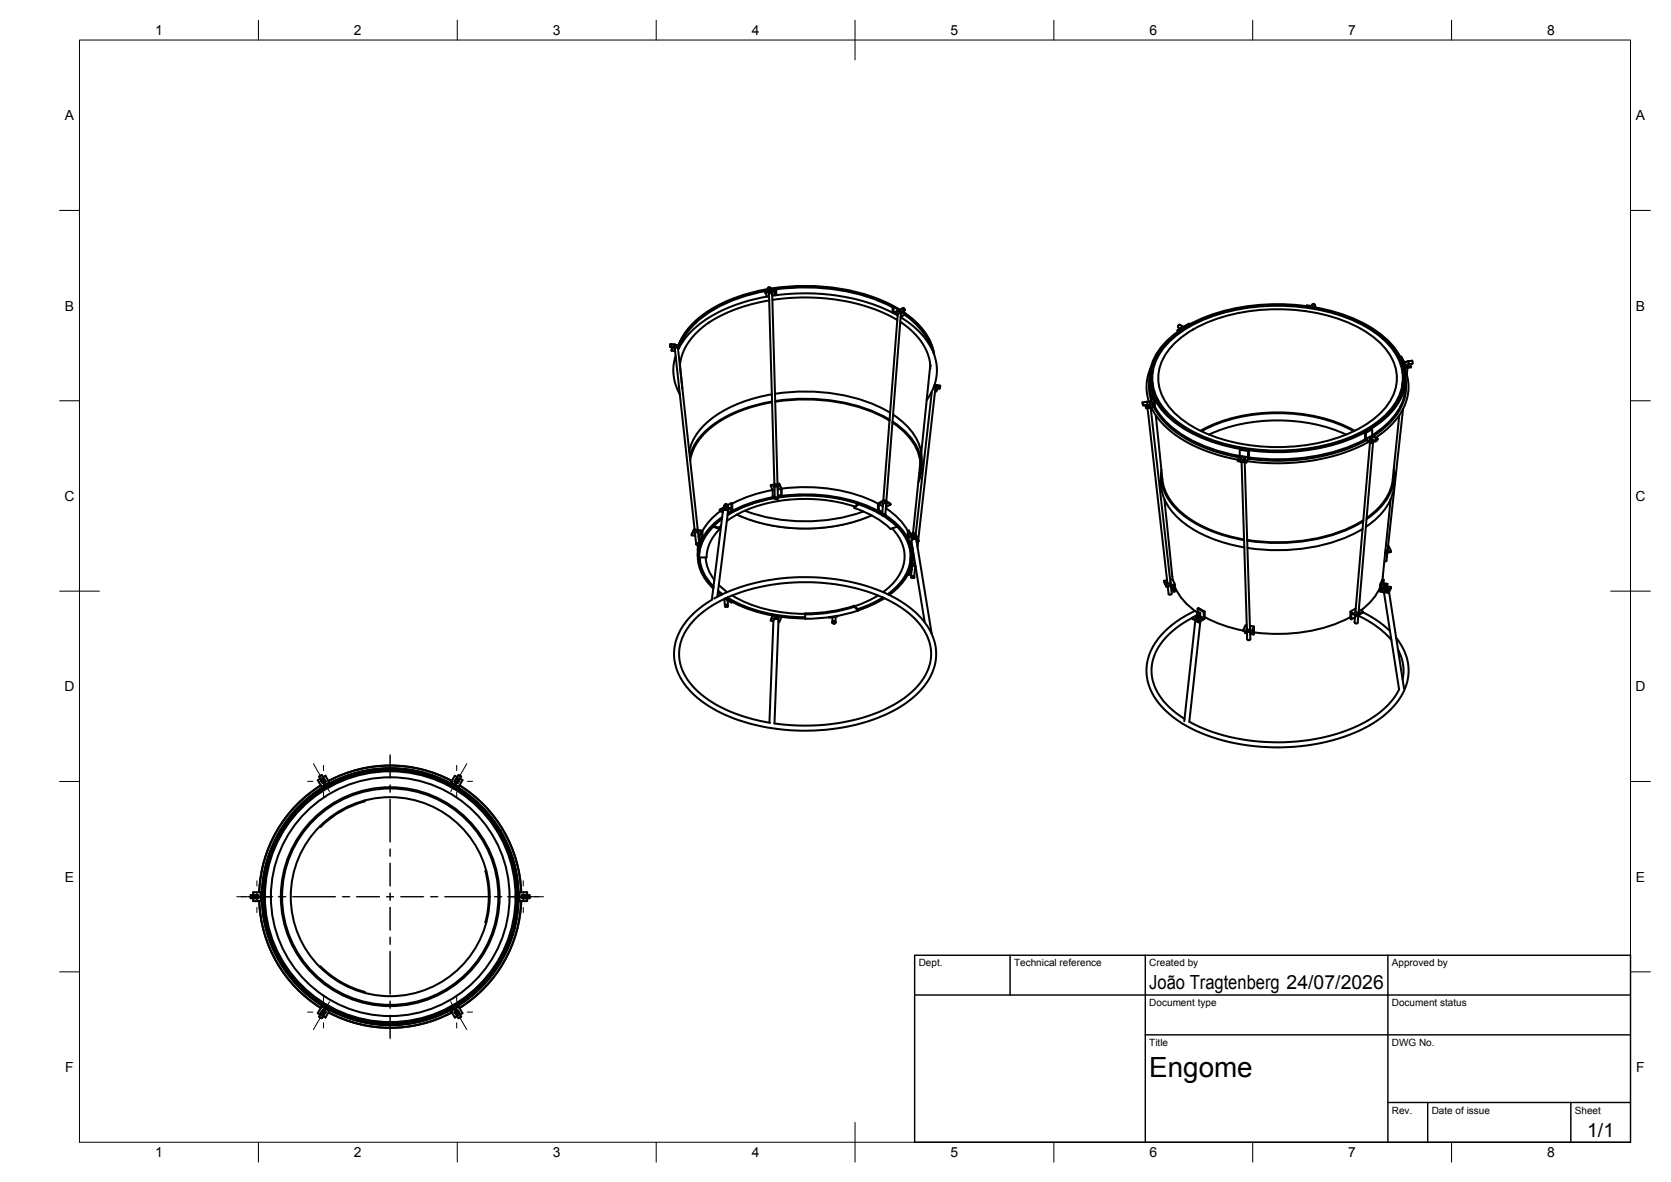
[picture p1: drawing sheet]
<svg xmlns="http://www.w3.org/2000/svg" width="420mm" height="297mm" viewBox="0 0 420 297" stroke-linecap="round" stroke-linejoin="round" font-family="sans-serif">
<defs><g id="words">
<text font-size="7" x="289" y="270.6">Engome</text>
<g font-size="4.9">
<text x="289" y="248.5">João Tragtenberg 24/07/2026</text>
<text x="399.1" y="285.7">1/1</text>
</g>
<g font-size="3.5">
<text x="39" y="8.8">1</text>
<text x="89" y="8.8">2</text>
<text x="139" y="8.8">3</text>
<text x="189" y="8.8">4</text>
<text x="239" y="8.8">5</text>
<text x="289" y="8.8">6</text>
<text x="339" y="8.8">7</text>
<text x="389" y="8.8">8</text>
<text x="16.3" y="30.2">A</text>
<text x="411.3" y="30.2">A</text>
<text x="16.3" y="78">B</text>
<text x="411.3" y="78">B</text>
<text x="16.2" y="125.9">C</text>
<text x="411.2" y="125.9">C</text>
<text x="16.2" y="173.7">D</text>
<text x="411.2" y="173.7">D</text>
<text x="16.3" y="221.6">E</text>
<text x="411.3" y="221.6">E</text>
<text x="16.4" y="269.4">F</text>
<text x="411.4" y="269.4">F</text>
<text x="39" y="290.8">1</text>
<text x="89" y="290.8">2</text>
<text x="139" y="290.8">3</text>
<text x="189" y="290.8">4</text>
<text x="239" y="290.8">5</text>
<text x="289" y="290.8">6</text>
<text x="339" y="290.8">7</text>
<text x="389" y="290.8">8</text>
</g>
<g font-size="2.5">
<text x="231" y="242.9">Dept.</text>
<text x="255" y="242.9">Technical reference</text>
<text x="289" y="242.9">Created by</text>
<text x="350" y="242.9">Approved by</text>
<text x="289" y="252.8">Document type</text>
<text x="350" y="252.8">Document status</text>
<text x="289" y="262.9">Title</text>
<text x="350" y="262.9">DWG No.</text>
<text x="350" y="279.9">Rev.</text>
<text x="360" y="279.9">Date of issue</text>
<text x="396" y="279.9">Sheet</text>
</g>
</g></defs>
<!-- layer: Visible -->
<g fill="none" stroke="#000" stroke-width=".51">
<path d="M192.4 73.6l.5 .9M193 72.9a35.8 35.8 0 0 0-18.4 8.2 14 14 0 0 0-3.9 5.7M193 73.1a35.3 35.3 0 0 0-18.2 8.2 16.5 16.5 0 0 0-3.2 4.1M193.1 72.8h-.2v.5M193.3 73.2l-.3-.5a35.3 35.3 0 0 0-18.7 8.5 15.6 15.6 0 0 0-3.7 5.6M193.3 73.8l.1 .1M193.4 73.8l1.3 47.9M193.4 74.5a36.1 36.1 0 0 0-19.6 8.8 17.1 17.1 0 0 0-3.3 4.6v-.5M193.4 75.5a39.6 39.6 0 0 0-15.3 5.7M193.5 73.2l-1.1 .1v.3M193.7 72.3l.3 .6M193.8 72.5a51.1 51.1 0 0 1 31.1 4.5l1.4 .8"/>
<path d="M193.9 72.7a51.1 51.1 0 0 1 30.8 4.4l-.3 .1v1.4M194 72.9l.1 .2M194 72.9v.2M194.2 73.8l1.3 47.8M194.2 74.1a.4 .4 0 0 0-.4-.4 .4 .4 0 0 0-.4 .4M194.2 74.3a51.2 51.2 0 0 1 31.5 5M194.2 75.4a50.3 50.3 0 0 1 30.7 4.6l.7 .4M194.2 73.8v.1M194.6 73v.3l-2.2 .3M194.6 73l.5 1.1v-1.6l.1 1.7M194.6 73l-1 .2M194.6 73.3l.4 .9"/>
<path d="M195 72.5l-1.1 .2M195.2 72.7a50.4 50.4 0 0 1 29.2 4.5M224.8 77.2l1.3 .7 .2-.1M225.7 78.8v.1M225.7 79.1a.4 .4 0 0 1 .4-.4 .4 .4 0 0 1 .4 .4M225.7 78.8l-3.6 47M226 78.1l1.6 .9v-.2l-.8-.5M226 78.1v-.2l-1.3 .7v-1.5l2.1 1.2M226 78.1l-1.1 .7M226.3 77.8l-.1 .2M226.5 78.8l-3.6 47.1M226.6 78.8l-.1 .1"/>
<path d="M227 77.4l.4 .1 .1 .5-.4-.1zM227 78.3a16.3 16.3 0 0 1 7.9 10.8M227 77.4l-.7 .4M227.4 78.1l-.5 .3M227.5 79.1a17.1 17.1 0 0 1 6.6 8.2M227.6 79l-1.1 .7a17.2 17.2 0 0 1 9 12.2 12 12 0 0 1-1 6.1M227.6 78.9a16.4 16.4 0 0 1 7.3 10.1M329.8 76.9l.5-.5 .3 .1v.5M330.6 77.2l-2.1-.3 .1-.2 2.1 .4v.2M330.7 77.1l-.1 .1M168.5 87.2l.6 .1M168.6 86.5l.1 .3-.2 .4z"/>
<path d="M168.6 86.4l1 .2M168.9 88.1l.9 .2M169.2 87.3l-.3 .8M169.5 86.6l-.6 1.5M169.5 86.6l-.3 .6M169.5 86.6l1.5 .3M169.5 86.9l1.4 .2M169.6 86.6l.4 .1M169.6 86.6h.1M169.7 87.5l4.9 45.6M169.9 89.4a11.9 11.9 0 0 0 1 9.7M170.5 87.8a.46 .46 0 0 0-.4-.5 .46 .46 0 0 0-.5 .4l.1 .1"/>
<path d="M170.5 87.5v.1M170.6 88.3l4.9 44.9M170.7 86.6l-.1 .2M171 91.7l.6 5.9M171.3 85.4l-.5 1.1M171.6 86v-.6h-.3v1M178.3 81a14.9 14.9 0 0 0-7.3 11M194.1 99.1a31.4 31.4 0 0 0-17.7 8.4 12.7 12.7 0 0 0-3.1 5.9M194.9 99a45.9 45.9 0 0 1 27.6 3.9l1.3 .8M226.4 80.9l.4 .3M226.6 81a15.2 15.2 0 0 1 7.3 10.8v.8M233.9 91.7l-2.3 22.1"/>
<path d="M234.3 98.4l-1.3 2.2M234.3 98.3l-4.1 36.3M234.8 97.4l.4 .1v.3M234.9 97l1.1 .2M235 96.8l1 .1-.6 1.5h-.3M235 96.8h.4M235.2 97.5h.1M235.2 97.5l-4.3 38.2M235.4 96.8l1 .1-.2 .8-.4-.1M235.4 96.7v.1M289 96.8l.5 3.3M289 96a10.5 10.5 0 0 0 .5 4.8"/>
<path d="M289 95v1.8M289.3 92.6a11.4 11.4 0 0 0-.4 8.3M289.5 99.3l.3-.1 .6 1.3M289.8 96.1l.3 2.9M289.8 93.6l-.4 2.3M293.6 85.4a37 37 0 0 1 20.9-8.6 49.4 49.4 0 0 1 29.5 5.1 17.9 17.9 0 0 1 9.1 10.3 12.4 12.4 0 0 1-4.3 12.4 37 37 0 0 1-20.9 8.6 49.4 49.4 0 0 1-29.5-5 17.9 17.9 0 0 1-9-10.3 12.4 12.4 0 0 1 4.2-12.5zM293.9 85.5a37 37 0 0 1 21.5-8.6 48.9 48.9 0 0 1 28.4 5.1 17.8 17.8 0 0 1 9 10.2 12.3 12.3 0 0 1-4.2 12.4 37 37 0 0 1-21.6 8.6 48.9 48.9 0 0 1-28.3-5.1 17.8 17.8 0 0 1-9-10.2 12.3 12.3 0 0 1 4.2-12.4zM294 85.8a36.3 36.3 0 0 1 21.5-8.7 48.3 48.3 0 0 1 28 5.1 17.1 17.1 0 0 1 9 10.6 12.3 12.3 0 0 1-4.1 11.4 36.3 36.3 0 0 1-21.4 8.7 48.3 48.3 0 0 1-28-5 17.1 17.1 0 0 1-9-10.7 12.3 12.3 0 0 1 4-11.4zM295.3 86.3a34.6 34.6 0 0 1 20.5-8.3 46 46 0 0 1 26.7 4.8 16.3 16.3 0 0 1 8.5 10.1 11.7 11.7 0 0 1-3.9 10.9 34.6 34.6 0 0 1-20.4 8.3 46 46 0 0 1-26.7-4.8 16.3 16.3 0 0 1-8.5-10.2 11.7 11.7 0 0 1 3.8-10.8zM296.1 83l.3 .2M296.8 82.6l-.7 .4 .1 .3M297 82.7v.1"/>
<path d="M297.4 82l-.4 .2v.5l-.8-.5 .3-.6 1 .6M297.4 82.2l1.6-.9 .2 .1-1.6 .9-.2-.1v.3M352.1 89.6h.3l.6 1.2v1M352.1 89.6l.5 1.2M352.6 93.6l.5 2.3M352.7 96.1l-.3 2.9M352.9 94.6l-.5 4.3M353 90.8l-.4 .1M353.2 99.3l-.2 1.2M353.2 91.7h-.1M353.2 91.6v.2M353.2 91.6l.3 .2h.3"/>
<path d="M353.3 91.4l-.2 .1a.5 .5 0 0 0 .5 .4 .5 .5 0 0 0 .5-.3M353.4 96a12.9 12.9 0 0 1-5.1 11.4l-3 2.2M353.4 95v1.8M353.5 96.8a14.9 14.9 0 0 1-7.3 11.8l-1.2 .8M353.5 96.3l-.1 .4M353.7 90.9l-.7 .1M353.9 92.5l-.2 1.7M354 91.7l-.1 .1M354 90.8l1.1-.2 .1 .4-.1 .4-1 .2M354 90.8a.93 .93 0 0 0-.8 .8M354 90.8l.1 .8M354.1 91.6l-.1 .1"/>
<path d="M354.5 91.5l.3 .8-1.6 .3a12.5 12.5 0 0 1-3.3 14.1l-2.1 1.9-1.9 1.3M354.8 92.1l-1.7 .2M194.1 100.9a32 32 0 0 0-17.3 8.1 13.2 13.2 0 0 0-3.4 5.7M194.1 101.1a29.7 29.7 0 0 0-17.9 8.9 12 12 0 0 0-2.6 5.7M194.9 100.8a45.2 45.2 0 0 1 28.8 4.7M194.9 101a45.3 45.3 0 0 1 27.4 3.9l1.4 .8M224.4 106.2a14 14 0 0 1 7 10.4l-.1 2.3-.3 1.1M224.4 105.9a14.3 14.3 0 0 1 7.4 10.7 10.2 10.2 0 0 1-.9 4.6M224.6 104.2a14.7 14.7 0 0 1 7.1 10.1l.1 1M231.4 116.2l-1.8 17.8M231.8 115.3v1.8M287.3 101.1l.2 .8z"/>
<path d="M287.9 101.8l.3 .8-.2-.8M288.3 101a.78 .78 0 0 1 .9 .6M288.3 101l-1 .1M288.3 101l.2 .7M288.4 101.7l.1 .1M288.4 101.7l-1 .2M288.5 101.7v.1M288.5 102.6l5 44M289.2 101.3l.2 .3-.3 .2-.6-.1M289.2 101.6l-.3 .3M289.2 101.6l.1 .2M289.3 101.7h.1"/>
<path d="M289.3 102.5l5 44.1M289.5 100.8l.6 1.3-1.9 .2M289.5 102.4a23.4 23.4 0 0 0 12.7 10.5l4.4 1.5 4.7 1.1M289.5 100.8l-.9 .2M290.1 102.1v-1.6h.3v1.8l-2.2 .3M290.1 100.5l-.6-1.2v1.5M290.2 102.3a23 23 0 0 0 12.4 10.1l4.3 1.5 4.7 1M290.4 102.2a24.7 24.7 0 0 0 14.1 10.5l3.5 1.1 3.7 .8M290.4 102.3l.1 .6M290.6 104.4l1.7 16.1a13.9 13.9 0 0 0 6.8 9.9 35.3 35.3 0 0 0 13.7 5.2M291.9 119.5v1.9M292 118a11.9 11.9 0 0 0 5 11 32.9 32.9 0 0 0 15.8 6.7"/>
<path d="M301.9 108.2a43.1 43.1 0 0 1 29.6-3.4 34.1 34.1 0 0 1 9.1 3.4M302.1 108.4a42.6 42.6 0 0 1 38.3 0M304 109.2a43.5 43.5 0 0 1 34.5 0M311.2 115.6l.6 .1M311.7 114.6l-.5 1.3 .7 .1M311.7 114.6l2.2 .3-.5 1.1M311.7 113l.1-.2 2.2 .4M312.1 115.1a.4 .4 0 0 1 .5-.2 .4 .4 0 0 1 .2 .5l-.3 .6M312.2 116.1l1.3 42.1M312.4 116.1l1 .1M312.6 115.8l.8 .2M312.9 115l.1 .3-.3 .2"/>
<path d="M312.9 115.4v.1M312.9 115.3l.1 .1M312.9 115.3v.1M312.9 115.3a.46 .46 0 0 0-.3-.5 .46 .46 0 0 0-.5 .3l-.3 .6M312.9 115.3v.2M313 116.2l1.3 41.9M313.4 116v.2M313.9 114.9l.1-1.7v1.8l-.6 1.2M313.9 113.4l-2.2-.4v1.6M343.2 110.5l1.6 .9M343.2 108.6l.3 .2M343.2 110.4a49.9 49.9 0 0 1-29.2 4.6"/>
<path d="M343.5 110.3l1.3 .8v.3M343.6 110.6a50.5 50.5 0 0 1-29.8 4.7M344.2 111a50.5 50.5 0 0 1-30.7 4.9M344.5 111.2l-3.7 42.7M344.5 110.3v.1M344.6 110.3l.1 .2M344.6 110l-.1 .4 .6 .1M345 109.4v-1.5l-.2-.2-1.6 .9v1.9M345 107.9l-1.5 .9v1.5M345.1 110.5l.7 .4M345.2 111.1l-3.6 42.8M345.5 110.7l-.7 .4"/>
<path d="M345.5 109.8l-.5 .3 .1 .4M345.7 110.9l-.9 .5M345.9 110.4l.3-.2 .1 .2-.4 .5-.2-.2zM346.4 110.2l-1.4-.8-1.5 .9M346.4 110.2l-.9-.4a.59 .59 0 0 0-1 .5M346.4 110.2l-.1 .3M350.4 118a11.9 11.9 0 0 1-4.5 10.7l-2.3 1.8M350.5 119.5v1.9M351.8 104.4l-1.6 16.1a13.8 13.8 0 0 1-6.6 9.7M352 102.3v.6M352.8 102.8l-3.9 35.4M173.9 134.5l.9 .2"/>
<path d="M174.5 133l-.6 1.5zM174.5 133.3l1.8 .3-.7 1.2M174.5 133l2.1 .4v1.8l-.3-.1M174.7 133.9l.1 .1M174.7 133.9l.3 2.8 .3 .2M175.1 136.7l.2 .2M175.2 136.5h.5l.1 .2-.6 .2zM175.4 138v1.8M175.5 136.9l.3-.2a.32 .32 0 0 0-.4-.2 .32 .32 0 0 0-.2 .4h.1M175.5 133.9l.3 2.8M175.6 134.2a.46 .46 0 0 0-.5-.4 .46 .46 0 0 0-.4 .3l.1 .1M175.6 133.9h.1"/>
<path d="M175.7 136.6a1.4 1.4 0 0 0-.2 1.4M175.7 136.6l-.3-.1-.3 .2M175.7 139.8v.3h2M175.7 136.6l-.4-.1-.2 .2M175.7 134.8v1.2M175.8 135.6l-.1 .1M176.3 133.6v1.5l-.5 1.2M176.6 135.2l-.5 1.2h-.3M179.3 132.1l1.7 .6v.2l-1.7-.5zM179.3 132.4a9.7 9.7 0 0 0-1.8 12.8l1.9 2.4M181 128.1l1.6-.9v.3l-1.6 .8zM181 128.3l.7 .5"/>
<path d="M181 132.9a10.3 10.3 0 0 0-3.3 7.2M181.1 128.4a15.4 15.4 0 0 0-4.4 5M181.3 132.1l-.5 .5M181.5 130.4l-2 1.8M181.6 130.2l-.4 .3a12.5 12.5 0 0 0-5.4 9.3M181.6 129.9a12.3 12.3 0 0 0-6.1 10.7 11.6 11.6 0 0 0 3.9 7.3M182 128.1l.6-.1 .3 .3M182.1 128.1h.1M182.2 128.1l.6 .1-.6-.1M182.2 127.3a.44 .44 0 0 1 .4-.2 .44 .44 0 0 1 .3 .3M182.2 127.3a.39 .39 0 0 1 .4-.3 .39 .39 0 0 1 .3 .3M182.2 127.2a.41 .41 0 0 1 .4-.3 .41 .41 0 0 1 .4 .3"/>
<path d="M182.2 127.2a.43 .43 0 0 1 .4-.2 .43 .43 0 0 1 .4 .3M182.2 127.2h.1M182.2 127a.42 .42 0 0 1 .4-.2 .42 .42 0 0 1 .4 .3 .41 .41 0 0 0-.4-.3 .41 .41 0 0 0-.4 .3 .45 .45 0 0 1 .8 .1M182.2 127h.1M182.3 127.3l-.1 .1M182.4 128l.2 .1M182.4 127.3l-.2 .1M182.5 127.2h.2M182.5 126.7l.4 .2 1-.5v1.6l-1.3-.8M182.5 126.7l-.3 .3M182.5 127.1h.3M182.5 127h.3"/>
<path d="M182.5 126.7l-.3 .2M182.5 126.9h.3M182.5 126.8h.3M182.5 127.2l-.3 .2a.45 .45 0 0 1 .7 0M182.6 127.2l.3 .2a.41 .41 0 0 0-.3-.3 .41 .41 0 0 0-.4 .3v-.1M182.8 128.1v.1M182.9 128.1l-.1 .1M182.9 128.1v.1M182.9 127.4h.1M183 127.3h.1M183 127.2h.1M183.9 126.4l.2 .1"/>
<path d="M184.1 126.5v1.8l-1.5-.8M185.3 129.3a43.7 43.7 0 0 0 33.9 .2M187.3 128.3a44.5 44.5 0 0 0 29.8 .2M193.8 121.9l2.1-.4v.3l-2.1 .3zM193.8 122.1l.5 1.1M194.3 123.1a35.2 35.2 0 0 0-10.2 3.4M194.3 124.8l.1 .1h.4a34.7 34.7 0 0 0-11.8 4.1l1.1-.7M194.3 123.2v1.6M194.7 122.4h.1M194.7 122.3l.1 3M194.8 123.1l-.5 .1M194.8 124.7l-.5 .1"/>
<path d="M194.8 125.2a33.5 33.5 0 0 0-11.9 4.3M194.8 125a33.9 33.9 0 0 0-11.8 4.3M194.8 125.2v.1M194.8 125.3l.5-.2 .3 .2-.7 .1M194.8 125.2l.5-.1 .3 .2-.5 .1zM194.9 125.1v.1M195 125.1l.5 .1M195 125.1l-.2 .2M195.1 125.1h.1M195.4 125.1h.1M195.5 125.3l-.6 .1M195.5 125.1v.1"/>
<path d="M195.5 122.3l.1 3M195.5 122.7a.4 .4 0 0 0-.4-.5 .4 .4 0 0 0-.4 .5M195.6 125.2h-.1M195.6 122.4h-.1M195.6 125.2l-.1 .1M195.6 124.7a41.4 41.4 0 0 1 26.2 4.3l-1.1-.7M195.6 125a44 44 0 0 1 20.1 1.6M195.6 124.9a40.2 40.2 0 0 1 26.2 4.3M195.9 121.5l.6 1.3v1.8l-.1-.2M195.9 121.8l.5 1.1M196.4 122.9l-.9 .1M196.4 124.4l-.8 .2"/>
<path d="M196.4 122.9v1.5M196.5 124.6l-.9 .1M196.5 122.8a42 42 0 0 1 24.3 3.7M214.8 127.4l1-.9v.3l-1 .9zM214.8 127.7a23.2 23.2 0 0 1 9.1 5.2l1.7-.5v-.3M215 127.3a40 40 0 0 0-29.5 1.9l-2.7 1.7M215.8 126.7a25.2 25.2 0 0 1 9.8 5.7M221 126.7v1.5l.9 .5M221.8 129.3l.4 .3M221.8 129.4h.1M221.8 129.3l.5-.1 .3 .3-.5 .1zM221.9 129.3h.4"/>
<path d="M221.9 129.3l.7 .1-.4 .2-.3-.3M222 126.6h.1M222 126.9a.46 .46 0 0 1 .4-.5 .46 .46 0 0 1 .5 .4l-.1 .1M222 126.6l-.2 2.8M222.3 125.6l1.6 .9v.3l-1.6-.9zM222.3 125.9l-1.3 .8 1 .5M222.3 125.6l-1.6 .9v1.8l.3-.1M222.3 129.3l.2 .2M222.4 129.3l.1 .2-.3 .1M222.4 129.6l3.2 2.5M222.6 129.5a13 13 0 0 1 6.8 10.5 12.4 12.4 0 0 1-5.8 9.5M222.7 127.7a16.4 16.4 0 0 1 5.5 5.7"/>
<path d="M222.8 126.6l-.3 2.9M222.9 126.6h-.1M223.9 126.8l-1.1 .7M224.3 132.8a9.4 9.4 0 0 1 .1 13.9l-2.4 2.1M225.6 132.1a10.1 10.1 0 0 1 .2 15.2l-2.4 2.1M225.6 132.3a10 10 0 0 1 0 15l-2.4 2M228.5 133.3l-.3 .1v1.8l.6 1.2 .4-.1M229.1 138.9l-.2 1.8M229.2 135.9l3.3 20.5M229.2 135.9a.71 .71 0 0 1 .5-.5 .71 .71 0 0 1 .7 .3l3.9 23.6a12.5 12.5 0 0 1-2.9 14.3 34.8 34.8 0 0 1-19.4 9.2 51.7 51.7 0 0 1-31.8-4.2 19.5 19.5 0 0 1-10.2-10.9 13.1 13.1 0 0 1 4.4-13.5l2.4-2.1 2.2-1.4 2.8-22.3a.71 .71 0 0 1 .7-.3 .71 .71 0 0 1 .6 .5l-2.7 21.4M229.2 134.4v.1M229.2 134.7v.1a.42 .42 0 0 1 .4-.4 .42 .42 0 0 1 .4 .2l-.4-.1-.4 .3"/>
<path d="M229.3 134.4l.4-.2 .3 .2a.41 .41 0 0 0-.5-.2 .41 .41 0 0 0-.3 .4zM229.3 135.5h.1M229.3 135.5l.1 .1M229.4 134.7l.5-.1zM229.4 137.6v.4M229.4 138v1.8M229.6 135.3l-.1 .1M229.6 135.3l-.2 .3M229.7 134.7h-.1M229.7 135.3l-.3 .3M229.7 139.2l-.3 2.3M229.7 134.2l-.4 .1"/>
<path d="M229.7 134.1l-.4 .1M229.8 134.3l-.4 .1M229.8 134.4l-.4 .1M229.8 134.6l-.4 .1M229.8 134.5l-.4 .1M229.8 134.1h-.4l-.2 .3M229.8 134l.1 .2M229.9 134.2a.4 .4 0 0 0-.4-.2 .4 .4 0 0 0-.3 .4M229.9 134.3a.41 .41 0 0 0-.4-.2 .41 .41 0 0 0-.3 .4M229.9 134.3a.44 .44 0 0 0-.7 .1M229.9 134.3h.1M230 135.4l-.5 .1 .5-.1"/>
<path d="M230 134.5a.41 .41 0 0 0-.5-.2 .41 .41 0 0 0-.3 .4M230 134.5a.44 .44 0 0 0-.5-.2 .44 .44 0 0 0-.3 .3M230 134.6a.44 .44 0 0 0-.8 .1M230 134.6h.1M230.1 135.5h-.6M230.1 135.4v.1M230.1 135.4h.1M230.2 135.5h.1M230.2 135.5l-.6-.2-.3 .3M230.4 134.6l.6 1.5-.6-1.5-1.9 .3v-1.6l.6 1.5M230.4 134.8l-2.2 .4M230.8 136.1l-.1 1.3"/>
<path d="M231 136.1l-.5 .1M291.9 121.3a12.7 12.7 0 0 0 5.2 9.7 33.1 33.1 0 0 0 15.8 6.6M292.8 125.4l2 19.5M342.6 132.9a44.6 44.6 0 0 1-28.9 4.8M342.8 131a44.4 44.4 0 0 1-29.2 4.9M342.8 130.7a43.7 43.7 0 0 1-29.2 5M348.8 138.9l-.2 2-.5 .2M348.9 138.1h.1M349 137.8l-.1 .4h-.5M349 137.3l.2-.1 .6 1.5-1.5 .2M349.7 125.4l-2 19.5M349.8 138.5l-1.5 .2"/>
<path d="M350.6 121.3a13 13 0 0 1-6 10.3l-1.1 .8M175.9 140.1l.1 .6M175.9 140.1a10.8 10.8 0 0 0 3.5 7.3M177.4 140.1a9.7 9.7 0 0 0 2.2 5.6M179.5 150.4a51.7 51.7 0 0 1 37-3.5 29.9 29.9 0 0 1 15.8 9.3l1.9 3M180.5 148.9l.8 .6M180.6 148.6l.9 .8M180.6 148.5l1.1 .8M180.7 147l2.1 1.8M181.1 149.4l-.1 .3M182.1 150.5l.2 1.8 .6 .1M182.4 152.3h.1"/>
<path d="M182.5 150.3a38.3 38.3 0 0 0 19.9 5.1M182.6 150.4l1.5 .9-.2 .1-1.6-1M182.6 150.4l-.3 .1M182.7 152l.3 .3a.33 .33 0 0 0-.4-.3 .33 .33 0 0 0-.2 .5l.6-.1M182.7 152l-.3 .2 .1 .3M182.8 150.2a37.8 37.8 0 0 0 19.6 5M182.9 150.1a37.6 37.6 0 0 0 19.5 5M182.9 152.4l-.4 .1M182.9 150.9l.1 1.3M183 152.1l-.4-.1-.2 .3M184.1 149.6a35.6 35.6 0 0 0 18.3 4.7M194.3 154.7l-.5 1.3 .7 .1"/>
<path d="M194.4 154.7l-.6 1.3M194.4 154.7l2.1 .4-.6 1.2h-.2M194.6 155.6l.3-.3h.3l.4 .4M194.7 155.5h.1M194.8 155.4l-.1 .1M194.8 155.6h.7M194.8 155.5h.6M194.8 155.4h.6M195 155.5h.3M195 155.4h.3M195.3 155.5h.1M195.3 155.4h.1"/>
<path d="M195.5 155.5a.5 .5 0 0 0-.8 .1 .46 .46 0 0 1 .8 0M195.5 155.4v.1M195.5 155.5v.1M195.6 155.5h-.1M202.4 154.1v1.4M209.3 155.1v1.3M209.4 156.2h.4l.3 .3-.5 .2-.3-.2zM209.9 156.2h-.4l-.1 .2M210 156.3l-.3-.1-.3 .2 .5 .2M210 156.3h-.7a.36 .36 0 0 0 .4 .4 .36 .36 0 0 0 .4-.3M210.1 156.4l-.2 .2M210.1 155v1.4a.45 .45 0 0 1-.8 0"/>
<path d="M210.5 154.8l.1 .1M210.6 154.8v.1l-2.2 .3v-.1M214.8 152.2l1 1v.2l-1-.9zM214.8 152.5a39.4 39.4 0 0 1-12.4 1.9M214.8 152.2a39.4 39.4 0 0 1-12.4 1.9M215.8 153.4a42.6 42.6 0 0 1-13.4 2.1M220.8 149.6l-2.8 1.5-3 1.2M222 150.1a29.1 29.1 0 0 1-6.3 3M222.1 150.2a29.2 29.2 0 0 1-6.3 3M222.4 150.3l-2.7 1.5-3.9 1.6M228.8 143.2l-.6 1.3M228.8 143.2l.3 .1"/>
<path d="M229.1 144.9l.5-.1 .2 .3-.4 .1zM229.1 142.2v1.1l-.6 1.2-.3-.1M229.1 143.1h.2M229.2 141.8l.9 .1M229.3 141.5l.8 .1M229.3 142.4h.1M229.3 144.8h-.1M229.3 142.3l-.2 2.6 .2 .3M229.6 144.8l.2 .2M229.6 144.8l.2 .2a.32 .32 0 0 1-.4 .2 .32 .32 0 0 1-.2-.4h.2l-.2 .3M229.8 145v.1M229.8 145l-.3 .2-.3-.1"/>
<path d="M230 143.2l.4 .1M230.1 142.4h.1a.5 .5 0 0 0-.5-.2 .5 .5 0 0 0-.4 .4M230.1 142.3l-.3 2.8-.2 .1M230.2 142.5l-.1 .2M293.4 145.8l-.7 .2M293.5 146.5v.1M293.6 147.4l.2 1.9M294.2 145.7l.7-.1 .5 1.3v1.8h-.3M294.3 146.2l.1 .2a.46 .46 0 0 1-.5 .3 .46 .46 0 0 1-.4-.4M294.3 146.5l.1 .1M294.4 147.3l.2 1.9-.3 .3-.5-.2M294.5 147.3l.6 1.4v-1.5l-1.8 .3-.6-1.5 .6 1.5"/>
<path d="M294.8 144.9l.1 .8M295.4 146.9l-2.1 .3M295.4 147.5a14.6 14.6 0 0 0 5.7 6.4M299.8 155.2l1.5 1v.2l-1.5-.9zM299.8 155.3a18.2 18.2 0 0 0-10 10.7 12.1 12.1 0 0 0 4.3 11.8l3.7 2.9M300.4 153.5a21.6 21.6 0 0 0-11.1 10.1 12.5 12.5 0 0 0 2.8 14 33.5 33.5 0 0 0 18.6 9.2 51 51 0 0 0 33.7-4.5 18 18 0 0 0 9.6-11.8 12.6 12.6 0 0 0-3-10.2M300.5 156l-2.7 25.2M300.8 155.4v.1M300.9 155.3a.5 .5 0 0 0 .7 .1M300.9 155.2a.52 .52 0 0 0 .8 .1M300.9 155.3h.1M300.9 155l.4 .2 .4-.1a.44 .44 0 0 1-.8 0l-.1 .1a.46 .46 0 0 0 .4 .4 .46 .46 0 0 0 .5-.4 .49 .49 0 0 1-.8-.1"/>
<path d="M300.9 155.2a.43 .43 0 0 0 .7 0M300.9 155.3a.43 .43 0 0 0 .4 .2 .43 .43 0 0 0 .3-.2M300.9 155.1h.1M300.9 154.9a.48 .48 0 0 0 .8 0M300.9 155a.44 .44 0 0 0 .4 .2 .44 .44 0 0 0 .4-.2M300.9 155h.1M300.9 154.8a.48 .48 0 0 0 .8 0M300.9 154.7l.4 .2 .4-.2M300.9 154.7h.1M300.9 154.8h.1M300.9 154.6a.5 .5 0 0 0 .8 0M300.9 154.5a.5 .5 0 0 0 .8 0"/>
<path d="M300.9 155.5h.6M300.9 154.7a.42 .42 0 0 0 .4 .2 .42 .42 0 0 0 .4-.2M300.9 154.8a.42 .42 0 0 0 .4 .2 .42 .42 0 0 0 .4-.2M300.9 154.6l-1.1 .6M301 154.4a.5 .5 0 0 0 .8 0M301 154.3a.52 .52 0 0 0 .8 0M301 155.4h.5M301 155.3h.5M301 154.4a.44 .44 0 0 0 .7 .1M301 154.5a.42 .42 0 0 0 .3 .3 .42 .42 0 0 0 .4-.2M301 154.2v.1M301 154.2a.5 .5 0 0 0 .8 0"/>
<path d="M301 155.2h.5M301 155.1h.5M301 154.2a.43 .43 0 0 0 .8 0M301 154.3a.43 .43 0 0 0 .4 .3 .43 .43 0 0 0 .4-.2M301 154.1v.1M301 154l.3 .2M301 154.9l.6 .1M301 154.8l.6 .1M301 154.7l.6 .1M301 154.6l.6 .1M301 154.1l.3 .2M301.1 154.5l.5 .1"/>
<path d="M301.1 154.4h.5M301.1 154.3h.5M301.1 154.2h.6M301.1 153.9v-1l1.6 .9v1.6M301.1 152.9l.2-.1 1.6 .9v1.8l-1.6 .9M301.1 155.5l.2 .1M301.1 155.4l.2 .1M301.1 155.4h.2M301.2 155.3h.1M301.2 155.2h.1M301.2 155.1h.1M301.2 155h.1"/>
<path d="M301.2 154.9h.1M301.2 154.8h.1M301.2 154.6h.1M301.2 154.6h.2M301.3 154.3l.1 .1M301.3 154.2h.1M301.3 155.5h.1M301.3 154.2l.1 .1M301.3 155.2h.1M301.3 153.9l-.3 .2 .3-.2 .4 .2-.4 .1M301.3 154.9h.1M301.4 154.7h-.2"/>
<path d="M301.4 154.5h-.2h.2M301.4 154.3h.1M301.6 154a.2 .2 0 0 1 .2 .2 .2 .2 0 0 1-.3 .2l-.4-.1-.1-.2M301.6 155.4v.1M301.6 155.4h.1M301.7 155.3h.1M301.7 154.9a.42 .42 0 0 1-.4 .2 .42 .42 0 0 1-.4-.2M301.7 154.8l1 .6M301.7 154.8h.1M301.7 154.6h.1M301.8 154.5h-.1M301.8 154.2h.1"/>
<path d="M301.8 154.3h.1M302.7 155.4l-1.4 .8M302.9 153.7l-.2 .1M302.9 155.1a33.8 33.8 0 0 0 9.7 3.4M313.1 158.7v.4l.4 .1M313.5 157.1h-.3l-.6 1.3M313.5 158.1h.1M313.5 158.8l.1 1.8 .2 .3h.4l.2-.3-.1-1.7M314.3 157.3l1 .1-.1 2M314.3 157.8a.45 .45 0 0 1-.4 .5 .45 .45 0 0 1-.5-.4l.1-.1M314.3 158.1h.1M314.3 159.3l.9 .1"/>
<path d="M314.7 158.9l-2.1-.3v-.2l2.1 .3v.2l.5-1v1.5M315.3 157.4l-.6 1.3M339.6 155.1a41.1 41.1 0 0 1-24.3 3.8M340.6 156.4l.4 .3 .4-.2M340.7 154.7l-.1 1.7M340.8 153.8v.1M340.9 153.6l-.1 .1a.46 .46 0 0 0 .4 .3 .46 .46 0 0 0 .5-.4M340.9 152.9l-1.4 .8M341.1 154.6l1.6-.9v.3l-1.6 .9zM341.1 154.9l-1.3-.8v1.5l.9-.5M341.1 154.6l-1.6-.9v1.8l.3 .1M341.5 154.7a24.8 24.8 0 0 1 8.4 6.1"/>
<path d="M341.5 154.6l-.1 1.9M341.6 153.8l.1 .1M341.7 153.1l1 .6M342.7 153.8a27 27 0 0 1 6.8 4.8M347 146.9h.3M347 147.5a14 14 0 0 1-4.8 5.9M347.3 148.5l1.9 .2 .6-1.2-.6 1.5v-.3M347.7 144.9l-.1 .8M347.9 147.2v-1.5l-.3-.1-.6 1.3v1.8l2.2 .3M347.9 145.7l-.6 1.2v1.6M347.9 146.9a.46 .46 0 0 0 .8-.1 .4 .4 0 0 1-.3 .3 .4 .4 0 0 1-.4-.1M348 147.2l-.7 1.3"/>
<path d="M348 148.8l3.8 24.5a21.4 21.4 0 0 1-11.5 9.6 51.2 51.2 0 0 1-40.1-.9l-1.2-.6 2.8-25.2M348 147.2h.1M348 146.9h.1M348 147.3h.1M348 147.5v.1M348 146.9l.3-.3a.23 .23 0 0 1 .3 0 .23 .23 0 0 1 0 .3M348 147.6v.1M348.1 146.8l-.1 .2 .6-.1h-.6M348.1 148h.1M348.1 148.1h.1M348.1 148.1v.1M348.6 147l-.5 .1"/>
<path d="M348.6 147.1l-.5 .1M348.6 147.2l-.5 .1M348.6 147.4l-.5 .1M348.6 147.3l-.5 .1M348.7 147.5l-.5 .1M348.7 147.6l-.5 .1M348.7 147.8l-.5 .1M348.7 147.7l-.5 .1M348.7 146.9a.47 .47 0 0 1-.7 .1M348.7 147.9l-.5 .1M348.7 146.9a.41 .41 0 0 1-.3 .3 .41 .41 0 0 1-.4-.1M348.7 146.8v.1"/>
<path d="M348.7 147a.47 .47 0 0 1-.7 .1M348.7 148l-.4 .1M348.7 146.9v.1M348.8 147.2a.43 .43 0 0 1-.8 .2v.1a.47 .47 0 0 0 .8-.2M348.8 147.2a.46 .46 0 0 1-.8 .1M348.8 147.1a.48 .48 0 0 1-.8 .1M348.8 148.1l-.5 .1M348.8 147.1l-.1-.1a.42 .42 0 0 1-.3 .3 .42 .42 0 0 1-.4-.1M348.8 147.1a.43 .43 0 0 1-.4 .3 .43 .43 0 0 1-.4-.1M348.8 147.2h.1M348.8 147.3a.41 .41 0 0 1-.3 .4 .41 .41 0 0 1-.5-.2M348.8 147.3h.1"/>
<path d="M348.8 147.4a.47 .47 0 0 1-.8 .2M348.8 147.4a.42 .42 0 0 1-.3 .4 .42 .42 0 0 1-.5-.2M348.8 147.4l1 .1M348.8 147.5h.1M348.8 147.4h.1M348.8 147.6a.48 .48 0 0 1-.7 .2M348.8 147.5a.48 .48 0 0 1-.8 .2M348.8 147.5a.43 .43 0 0 1-.3 .4 .43 .43 0 0 1-.4-.2v.1M348.8 147.6a.41 .41 0 0 1-.3 .4 .41 .41 0 0 1-.4-.2M348.8 147.7a.46 .46 0 0 1-.7 .2 .47 .47 0 0 0 .4 .4 .47 .47 0 0 0 .5-.4l-.1-.1M348.8 147.7a.4 .4 0 0 1-.3 .4 .4 .4 0 0 1-.4-.2M348.9 147.8a.47 .47 0 0 1-.8 .2"/>
<path d="M348.9 147.8h.1M348.9 148l-.2 .3 .1-.1M348.9 147.9a.48 .48 0 0 1-.8 .2M348.9 147.9v-.1a.41 .41 0 0 1-.4 .4 .41 .41 0 0 1-.4-.2M348.9 147.9l-.3 .4M348.9 148h.1M348.9 148.2h.1M349 148.1l-.1 .1M349.3 148.8l3.7 24.3M351.5 163.3a10.7 10.7 0 0 1 1.2 7.4M80.5 195.7l-.6 .4 1.1 1.9 2-1.1-.2-.3-1.9 1.1M80.8 196.1l-.6-.9 .7-.4 1 1.6"/>
<path d="M80.8 196.1l.4 .7M80.8 196h.1M81 197.9a32.3 32.3 0 0 0-15.2 26.3M81 196.5h.1M81.2 195.3l.6-.3 1 1.6M81.4 195.7l-.6 .3M81.4 195.7h.1M81.5 195.9a.5 .5 0 0 1 .3 .6 .5 .5 0 0 1-.6 .3 .5 .5 0 0 1-.3-.5M81.7 196.1h.1M81.7 196.1a.39 .39 0 0 1-.2 .5 .39 .39 0 0 1-.5-.1M81.8 197.9l.2 .4M81.9 198.1a31.7 31.7 0 0 0-10.9 10.8"/>
<path d="M82.3 197.2h.1M82.5 197.5l.2 .4M82.6 197.7a31.7 31.7 0 0 1 31 0M82.6 196.3a32.8 32.8 0 0 1 31 0 32.9 32.9 0 0 0-31 0zM82.9 196.8a32.3 32.3 0 0 1 30.4 0M113.7 197.5l-.2 .4M113.9 197.2h.1M114.3 198.1a31.7 31.7 0 0 1 10.9 10.8M114.4 197.9l-.2 .4M114.5 196.1l-.2 .3M114.5 196.1a.39 .39 0 0 0 .2 .5 .39 .39 0 0 0 .5-.1M114.5 196.1h.1"/>
<path d="M114.7 195.9a.5 .5 0 0 0-.3 .6 .5 .5 0 0 0 .6 .3 .5 .5 0 0 0 .4-.5M114.8 195.7l.5-.9 .4 .1 .3 .3-.6 .9M114.8 195.7l-.3 .4M114.8 195.7l.7 .3M114.8 195.7h.1M115 195.3l-.6-.3-1.2 1.9 2 1.1 .1-.3-1.9-1.1M115.2 196.5h.1M115.2 196.5l-.2 .3M115.2 197.9a32.3 32.3 0 0 1 15.2 26.3M115.4 196.1l-.2 .4M115.5 196h.1M115.5 197.4a32.8 32.8 0 0 1 15.5 26.8 32.9 32.9 0 0 0-15.5-26.8z"/>
<path d="M115.7 195.7l.6 .4-1 1.6M193.5 181.6l1-25.8 .3-.3a.74 .74 0 0 1 .9 .4l-1 25.9a49.6 49.6 0 0 0 30-4.6 17.3 17.3 0 0 0 9.3-11 12.5 12.5 0 0 0-5-11.7 38.6 38.6 0 0 0-21.5-8 48 48 0 0 0-28.2 5.5 16.6 16.6 0 0 0-8.4 10.5 12.4 12.4 0 0 0 4.9 11.6 35.6 35.6 0 0 0 17.8 7.5M70.1 209.9l.4 .2M70.4 210a31.7 31.7 0 0 0-4 14.9M70.8 208.8l.3 .2M75 201.8a31.3 31.3 0 0 1 5.7-4.4 32.9 32.9 0 0 0-15.5 26.8 32.8 32.8 0 0 1 9.8-22.4zM91.6 201.2l.1 .2M91.7 201.4a24.8 24.8 0 0 0-11.1 6.4l-.2-.1M122.3 218.9h-.3a24.8 24.8 0 0 1 .1 12.9h.2M125.4 208.8l-.3 .2M125.9 210a31.7 31.7 0 0 1 3.9 14.9M126 209.9l-.3 .2"/>
<path d="M63.6 225.7v.7h2.3v-2.2h-.3v2.2M64.1 224.9h-1.1v.4v.4h1.1M64.1 225.7h.8M64.1 224.9h.8M64.1 224.9v.8M64.1 225.7h.1M64.1 224.9h.1M64.3 224.9a.5 .5 0 0 1 .7 .1 .5 .5 0 0 1 0 .7 .5 .5 0 0 1-.7 0M64.6 224.9h.1M64.6 224.9a.39 .39 0 0 1 .4 .4 .39 .39 0 0 1-.4 .4M64.6 225.7h.1M65.2 226.4a32.9 32.9 0 0 0 15.5 26.9"/>
<path d="M65.6 224.2h-2v.7M65.8 226.4a32.3 32.3 0 0 0 15.2 26.3M66.2 225.7h.4M66.2 224.9h.4M66.4 225.7a31.7 31.7 0 0 0 15.5 26.9M129.6 225.7h.4M129.6 224.9h.4M129.8 225.7a31.7 31.7 0 0 1-15.5 26.9M130.3 224.2h.3v2.2h-.3zM130.4 226.4a32.3 32.3 0 0 1-15.2 26.3M130.6 224.2h1.9v.7M131 226.4a32.9 32.9 0 0 1-15.5 26.9"/>
<path d="M131.3 225.7h.3M131.3 224.9h.3M131.6 224.9h.5M131.6 225.7h.5M131.6 224.9a.39 .39 0 0 0-.4 .4 .39 .39 0 0 0 .4 .4M131.6 224.9h.1M131.6 225.7h.1M131.9 224.9a.5 .5 0 0 0-.7 .1 .5 .5 0 0 0 0 .7 .5 .5 0 0 0 .7 0M132.1 225.7h1.1M132.1 224.9h1.1M132.1 224.9h.1M132.1 225.7h.1"/>
<path d="M132.1 224.9v.8M132.5 225.7v.7h-1.9M133.2 224.9v.8M80.6 242.9l-.2 .1M80.6 242.9a24.8 24.8 0 0 0 11.1 6.4M80.8 254.6l-.6 .9M80.8 254.6l.6 .4M80.8 254.6h.1M80.9 253l-1 1.6 .6 .4M80.9 254.4a.5 .5 0 0 1 .3-.6 .5 .5 0 0 1 .6 .4 .5 .5 0 0 1-.3 .6M81 254.2a.39 .39 0 0 1 .5-.2 .39 .39 0 0 1 .2 .6M81 254.2h.1"/>
<path d="M81.2 253.9l-.4 .7M81.4 255h.1M81.7 254.6h.1M81.9 254.3l-1 1.6-.7-.4M82 252.4l-.2 .4M82.3 253.4v.1M82.6 253a31.7 31.7 0 0 0 14.9 4M82.6 254.4a32.9 32.9 0 0 0 31 0M82.7 252.8l-.2 .4M82.8 254.1l-1.9-1.1 .1-.3 2 1.1-1.2 1.9-.6-.3M82.9 253.9a32.3 32.3 0 0 0 30.4 0M91.7 249.3l-.1 .2"/>
<path d="M97.5 256.8v.4M97.5 257.6h.1M98.7 256.8v.4M98.7 257.6h.1M113.4 254.1l1 1.6 .6-.3M113.5 252.8l.2 .4M113.6 253a31.7 31.7 0 0 1-14.8 4M113.6 254.4a33 33 0 0 1-31 0M113.9 253.4v.1M114.2 252.4l.2 .4M114.3 254.3l.5 .7M114.5 254.6h.1"/>
<path d="M114.8 255l.5 .9 .7-.4M114.8 255h.1M115 253.9l.4 .7M115.2 254.2a.39 .39 0 0 0-.5-.2 .39 .39 0 0 0-.2 .6M115.2 254.2h.1M115.3 253l-1.9 1.1-.2-.3 2-1.1 1.1 1.9-.6 .4M115.4 254.4a.5 .5 0 0 0-.4-.6 .5 .5 0 0 0-.6 .4 .5 .5 0 0 0 .3 .6M115.4 254.6l.6 .9M115.5 254.6h.1M115.5 254.6l-.7 .4"/>
<circle cx="193.4" cy="72.5" r=".36"/>
<circle cx="312.2" cy="115.8" r=".36"/>
<circle cx="182.6" cy="152.3" r=".34"/>
<circle cx="98.1" cy="225.3" r="32.2"/>
<circle cx="98.1" cy="225.3" r="25"/>
<circle cx="98.1" cy="225.3" r="27.2"/>
<circle cx="98.1" cy="225.3" r="27.5"/>
<circle cx="98.1" cy="225.3" r="30"/>
<circle cx="98.1" cy="225.3" r="31.5"/>
<circle cx="98.1" cy="225.3" r="31.9"/>
</g>
<g fill="#000">
<circle cx="235.2" cy="97.5" r=".25"/>
<circle cx="312.8" cy="115.4" r=".25"/>
<circle cx="175.1" cy="136.7" r=".25"/>
<circle cx="182.2" cy="127.4" r=".25"/>
<circle cx="182.2" cy="127.1" r=".25"/>
<circle cx="182.2" cy="126.9" r=".25"/>
<circle cx="182.8" cy="128.2" r=".25"/>
<circle cx="182.9" cy="128.1" r=".25"/>
<circle cx="194.9" cy="125.2" r=".25"/>
<circle cx="222.5" cy="129.5" r=".25"/>
<circle cx="229.1" cy="138.9" r=".25"/>
<circle cx="229.2" cy="134.4" r=".25"/>
<circle cx="229.2" cy="134.6" r=".25"/>
<circle cx="229.3" cy="135.5" r=".25"/>
<circle cx="229.9" cy="134.2" r=".25"/>
<circle cx="230" cy="134.4" r=".25"/>
<circle cx="230.1" cy="135.4" r=".25"/>
<circle cx="230.1" cy="135.5" r=".25"/>
<circle cx="194.7" cy="155.4" r=".25"/>
<circle cx="194.7" cy="155.6" r=".25"/>
<circle cx="195.5" cy="155.4" r=".25"/>
<circle cx="229.8" cy="145.1" r=".25"/>
<circle cx="300.8" cy="155.5" r=".25"/>
<circle cx="300.9" cy="154.5" r=".25"/>
<circle cx="300.9" cy="154.6" r=".25"/>
<circle cx="301" cy="154.4" r=".25"/>
<circle cx="301.1" cy="155.4" r=".25"/>
<circle cx="301.2" cy="155.3" r=".25"/>
<circle cx="301.2" cy="155.1" r=".25"/>
<circle cx="301.2" cy="154.9" r=".25"/>
<circle cx="301.2" cy="154.7" r=".25"/>
<circle cx="301.2" cy="154.5" r=".25"/>
<circle cx="301.3" cy="154.6" r=".25"/>
<circle cx="301.3" cy="154.4" r=".25"/>
<circle cx="301.3" cy="155.6" r=".25"/>
<circle cx="301.3" cy="155.3" r=".25"/>
<circle cx="301.3" cy="155.1" r=".25"/>
<circle cx="301.3" cy="155" r=".25"/>
<circle cx="301.3" cy="154.8" r=".25"/>
<circle cx="301.4" cy="154.6" r=".25"/>
<circle cx="301.4" cy="154.4" r=".25"/>
<circle cx="301.6" cy="155.5" r=".25"/>
<circle cx="301.7" cy="155.2" r=".25"/>
<circle cx="301.7" cy="155.1" r=".25"/>
<circle cx="301.7" cy="154.9" r=".25"/>
<circle cx="347.9" cy="146.9" r=".25"/>
<circle cx="348" cy="147" r=".25"/>
<circle cx="348.1" cy="147.9" r=".25"/>
<circle cx="348.1" cy="148.1" r=".25"/>
<circle cx="348.7" cy="146.8" r=".25"/>
<circle cx="348.8" cy="147.6" r=".25"/>
<circle cx="348.8" cy="147.7" r=".25"/>
<circle cx="81.6" cy="197.6" r=".25"/>
<circle cx="114.6" cy="197.6" r=".25"/>
<circle cx="69.9" cy="209.8" r=".25"/>
<circle cx="70.5" cy="208.7" r=".25"/>
<circle cx="125.7" cy="208.7" r=".25"/>
<circle cx="126.3" cy="209.8" r=".25"/>
<circle cx="65.9" cy="225.7" r=".25"/>
<circle cx="65.9" cy="224.9" r=".25"/>
<circle cx="130.3" cy="224.9" r=".25"/>
<circle cx="130.3" cy="225.7" r=".25"/>
<circle cx="81.6" cy="253.1" r=".25"/>
<circle cx="114.6" cy="253.1" r=".25"/>
</g>
<!-- layer: Visible Narrow -->
<path d="M193.6 73.2h-.1M226.8 78.3h.1M169.2 87.2h.1M170.5 87.9l.1 .4M234.5 98l-.2 .3M185.2 129.4a43.8 43.8 0 0 0 34.1 .2" fill="none" stroke="#000" stroke-width=".25"/>
<!-- layer: BORDER -->
<g fill="none" stroke="#000" stroke-width=".25">
<path d="M20 10.1h390v276.9h-390zM65 5.1v5M115 5.1v5M165 5.1v5M215 5.1v10M265 5.1v5M315 5.1v5M365 5.1v5M15 52.9h5M410 52.9h5M15 100.7h5M410 100.7h5"/>
<path d="M15 148.6h10M405 148.6h10M15 196.4h5M410 196.4h5M15 244.2h5M410 244.2h5M65 287v5M115 287v5M165 287v5M215 282.1v9.9M265 287v5M315 287v5"/>
<path d="M365 287v5"/>
</g>
<!-- layer: TITLEBLOCK -->
<path d="M230 240.1h180v46.9h-180zM230 250h180M254 240.1v9.9M288 240.1v46.9M349 240.1v46.9M288 260.1h122M349 277.1h61M359 277.1v9.9M395 277.1v9.9" fill="none" stroke="#000" stroke-width=".36"/>
<!-- layer: Smart Centers -->
<g fill="none" stroke="#000" stroke-width=".25">
<path d="M77.3 196.3h1.4M78.8 191.9l4 7M80.5 196.3h1.7M81.3 192.3v1.4M81.3 195.4v1.8M81.3 199v1.3M84 196.3h1.3M98.1 189.6v6M98.1 197.2v2M110.8 196.3h1.4M113.9 196.3h1.8M114.8 192.3v1.4"/>
<path d="M114.8 195.4v1.8M114.8 199v1.3M117.4 191.9l-4.1 7M117.5 196.3h1.3M98.1 200.8v10.9M98.1 213.3v1.9M98.1 216.9v5.8M59.5 225.3h9.1M64.6 221.3v1.4M64.6 224.4v1.8M64.6 228v1.3M70 225.3h1.9"/>
<path d="M73.5 225.3h10.9M86 225.3h2M89.6 225.3h5.8M97.2 225.3h1.8M98.1 224.4v1.8M98.1 228v5.8M98.1 235.4v2M98.1 239v10.9M100.8 225.3h5.8M108.2 225.3h2M111.8 225.3h10.8M124.3 225.3h1.9"/>
<path d="M127.6 225.3h9.1M131.6 221.3v1.4M131.6 224.4v1.8M131.6 228v1.3M77.3 254.3h1.4M80.5 254.3h1.7M81.3 250.3v1.4M81.3 253.5v1.7M81.3 257v1.3M82.8 251.7l-4 7M84 254.3h1.3M98.1 251.5v2"/>
<path d="M98.1 255.1v6M110.8 254.3h1.4M113.3 251.7l4.1 7M113.9 254.3h1.8M114.8 250.3v1.4M114.8 253.5v1.7M114.8 257v1.3M117.5 254.3h1.3"/>
</g>
<use href="#words"/>
</svg>
